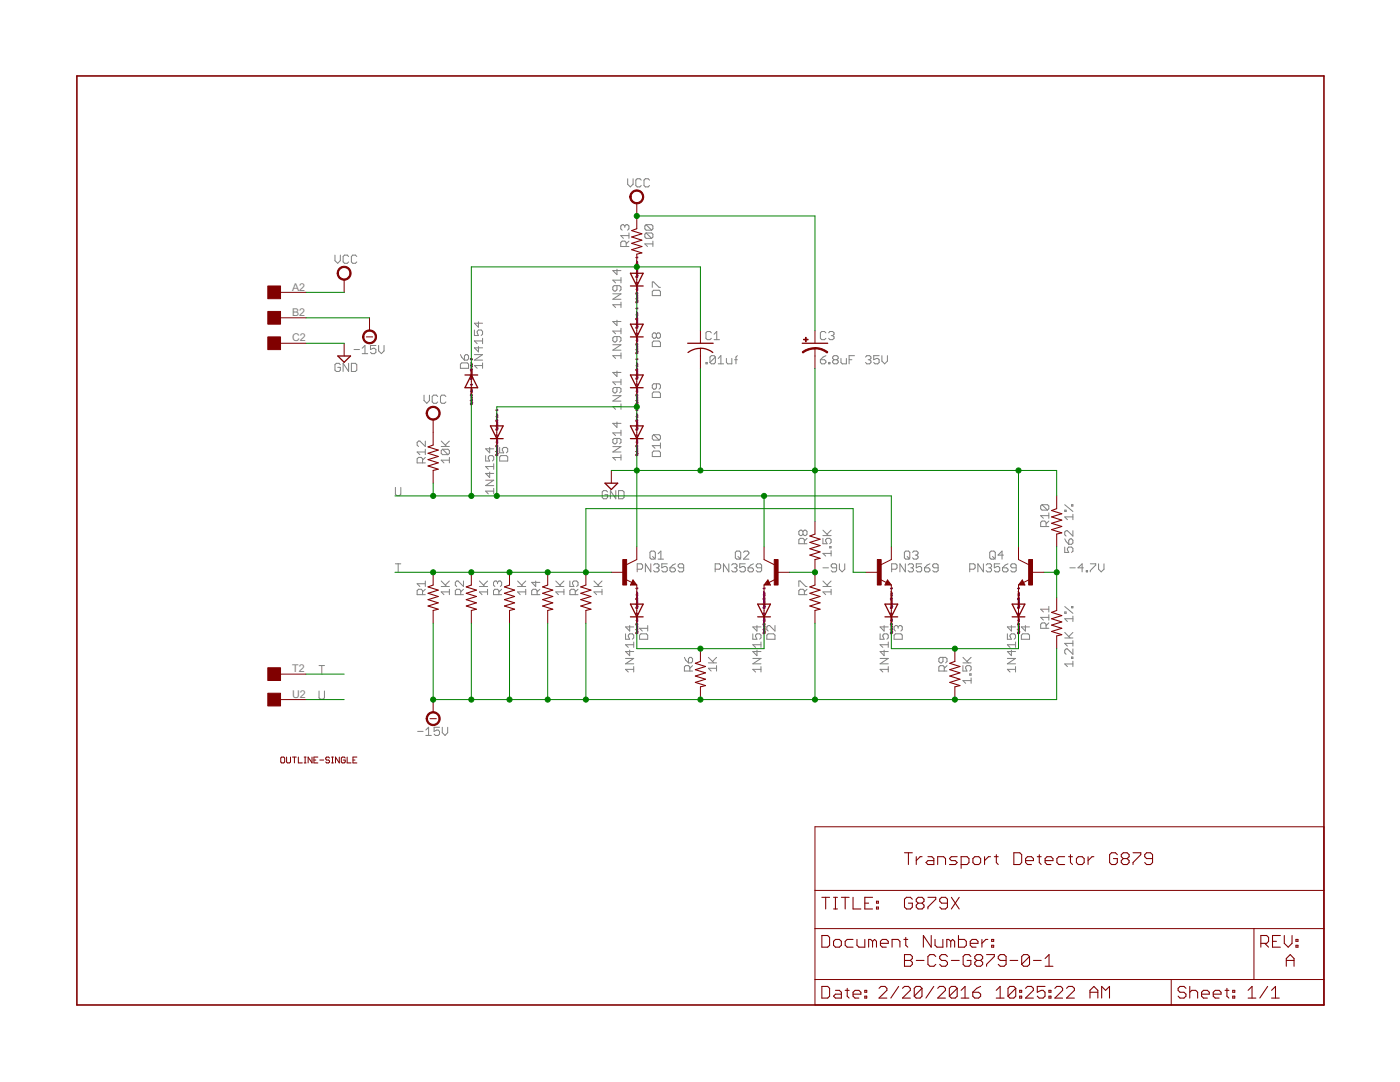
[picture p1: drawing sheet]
<svg xmlns="http://www.w3.org/2000/svg" width="279mm" height="216mm" viewBox="0 0 279 216" stroke-linecap="round" stroke-linejoin="round" font-family="sans-serif">
<defs><g id="words">
<g font-size="2.4" fill="#808080">
<text x="58.3" y="58">A2</text>
<text x="58.3" y="63.1">B2</text>
<text x="58.3" y="68.1">C2</text>
<text x="58.3" y="134.2">T2</text>
<text x="58.3" y="139.2">U2</text>
</g>
</g></defs>
<g fill="none" stroke="#800080" stroke-width=".2">
<path d="M126.8 54.5h.1M126.8 59.6h.1M126.9 52.7h.4v.2h-.2l-.1-.2M126.9 57.7h.4v.2l-.2 .1-.1-.3M127 53.4h.2l.1 .2h-.3zM127 55.1l-.1 .2 .1 .1 .2-.3v.3M127 58.4h.2l.1 .2-.3 .1zM127 54.1l.1 .3 .2-.1v-.2M127 59.2l.1 .2h.2v-.2M127 52l.1 .2M127 53l.1 .2M127 57.1l.1 .2"/>
<path d="M127 58.1l.1 .2M127 53.2h.3M127 52.2h.3M127 58.3h.3M127 57.3h.3M127.3 56.3v.3l-.3-.3-.1 .1 .1 .2M127.3 51.2v.3M127.3 52.4l-.1 .2-.2-.2 .1-.1v.3M127.3 53.8l-.1 .2-.2-.2 .1-.1v.3M127.3 54.5v.1M127.3 55l-.1-.3-.2 .1v.2h.4M127.3 57.4l-.1 .2-.2-.2h.1v.2"/>
<path d="M127.3 58.9l-.1 .2-.2-.2 .1-.1v.3M127.3 59.6v.1M127.3 54.5l-.3 .1M127.3 59.6l-.3 .1M127.3 51.4h-.4l.1 .1M93.8 79.9h.1M93.8 74.9h.1M93.9 78.8l.3-.1 .1 .2-.4 .1zM93.9 78.1h.4v.2h-.2l-.1-.2M93.9 73h.4v.2h-.2l-.1-.2M93.9 73.7h.3l.1 .2h-.4zM93.9 75.4v.2l.1 .1 .2-.3v.3"/>
<path d="M94 79.5l.1 .3 .2-.1v-.2M94 78.4l.1 .2M94 77.4l.1 .2M94 74.4l.1 .3 .2-.1v-.2M94 72.3l.1 .2M94 73.4l.1 .2M94 78.6h.3M94 77.6h.3M94 73.6h.3M94 72.5h.3M94.3 79.2l-.1 .2-.2-.2 .1-.1v.3M94.3 77.7l-.1 .2-.2-.2h.1v.2"/>
<path d="M94.3 76.8h-.4l.1 .1M94.3 71.5v.3l-.3-.3-.1 .1v.2M94.3 72.7l-.1 .2-.2-.2 .1-.1v.3M94.3 74.1l-.1 .2-.2-.2 .1-.1v.3M94.3 74.8v.1M94.3 75.3v-.2l-.2-.1-.1 .3h.4M94.3 76.6v.3M94.3 79.9v.1M94.3 74.9h-.3M94.3 79.9l-.3 .1M126.8 64.7h.1M126.8 69.8h.1"/>
<path d="M126.8 79.9h.1M126.8 74.9h.1M126.9 62.8h.4v.2l-.2 .1-.1-.3M126.9 67.9h.4v.2l-.2 .1-.1-.3M126.9 73h.4v.2h-.2l-.1-.2M126.9 78.1h.4v.2h-.2l-.1-.2M127 60.2l-.1 .2h.1l.2-.2v.2M127 63.5h.2l.1 .2-.3 .1zM127 65.3l-.1 .1 .1 .1 .2-.2v.2M127 68.6h.2l.1 .2-.3 .1zM127 70.3l-.1 .2 .1 .1 .2-.3v.3M127 73.7h.2l.1 .2h-.3z"/>
<path d="M127 75.4l-.1 .2 .1 .1 .2-.3v.3M127 78.7h.2l.1 .2-.3 .1zM127 64.3l.1 .2h.2v-.2M127 69.3l.1 .3 .2-.1v-.2M127 74.4l.1 .3 .2-.1v-.2M127 79.5l.1 .3 .2-.1v-.2M127 62.1l.1 .2M127 63.2l.1 .2M127 67.2l.1 .2M127 68.3l.1 .2M127 72.3l.1 .2M127 73.4l.1 .2"/>
<path d="M127 77.4l.1 .2M127 78.4l.1 .2M127 63.4h.3M127 62.3h.3M127 68.5h.3M127 67.4h.3M127 78.6h.3M127 77.6h.3M127 73.6h.3M127 72.5h.3M127.3 66.5v.2l-.3-.2h-.1l.1 .2M127.3 76.6v.3l-.3-.3-.1 .1 .1 .2"/>
<path d="M127.3 60.1l-.1-.3-.2 .1v.2h.4M127.3 61.4v.3M127.3 62.5l-.1 .2-.2-.2h.1v.2M127.3 63.9l-.1 .2-.2-.2h.1v.2M127.3 64.6v.2M127.3 65.1v-.2h-.2l-.1 .2h.4M127.3 67.6l-.1 .2-.2-.2 .1-.1v.3M127.3 69l-.1 .2-.2-.2h.1v.2M127.3 69.7v.1M127.3 70.2v-.2h-.2l-.1 .2h.4M127.3 71.5v.3M127.3 72.7l-.1 .2-.2-.2 .1-.1v.3"/>
<path d="M127.3 74.1l-.1 .2-.2-.2 .1-.1v.3M127.3 74.8v.1M127.3 75.3v-.2l-.2-.1-.1 .3h.4M127.3 77.7l-.1 .2-.2-.2h.1v.2M127.3 79.2l-.1 .2-.2-.2 .1-.1v.3M127.3 79.9v.1M127.3 64.7l-.3 .1M127.3 69.8h-.3M127.3 74.9h-.3M127.3 79.9l-.3 .1M127.3 61.5h-.4l.1 .2M127.3 71.7h-.4l.1 .1"/>
<path d="M93.9 80.5v.2l.1 .1 .2-.3v.3M94.3 80.4v-.2l-.2-.1-.1 .3h.4M98.9 85h.1M98.9 90.1h.1M99 83.1h.3v.2l-.2 .1v-.3M99 88.2h.3v.2l-.2 .1v-.3M99 85.6v.2h.1l.2-.2v.2M99 83.8h.3v.2l-.3 .1zM99 88.9h.3v.2l-.3 .1zM99 90.7v.1l.1 .1 .2-.2v.2M99.1 84.6v.2h.2v-.2M99.1 89.7v.2h.2v-.2"/>
<path d="M99.1 82.5l.1 .2M99.1 83.5l.1 .2M99.1 87.5l.1 .2M99.1 88.6l.1 .2M99.1 83.7h.2M99.1 82.7h.2M99.1 88.8h.2M99.1 87.7h.2M99.3 87.9v.2l-.2-.2 .1-.1v.3M99.3 86.8v.2l-.2-.2h-.1v.2M99.3 81.7v.3M99.3 82.8v.2l-.2-.2h.1v.2"/>
<path d="M99.3 84.3v.2l-.2-.2 .1-.1v.3M99.3 85v.1M99.3 85.4v-.1l-.2-.1v.2h.4M99.3 89.3v.2l-.2-.2h.1v.2M99.3 90v.2M99.3 90.5v-.2h-.2v.2h.4M99.3 85l-.2 .1M99.3 90.1l-.2 .1M99.3 81.8h-.3l.1 .2M126.8 85h.1M126.8 90.1h.1M126.9 83.1h.4v.2l-.2 .1-.1-.3"/>
<path d="M126.9 88.2h.4v.2l-.2 .1-.1-.3M127 80.5l-.1 .2 .1 .1 .2-.3v.3M127 83.8h.2l.1 .2-.3 .1zM127 85.6l-.1 .2h.1l.2-.2v.2M127 88.9h.2l.1 .2-.3 .1zM127 90.7l-.1 .1 .1 .1 .2-.2v.2M127 84.6l.1 .2h.2v-.2M127 89.7l.1 .2h.2v-.2M127 82.5l.1 .2M127 83.5l.1 .2M127 87.5l.1 .2M127 88.6l.1 .2"/>
<path d="M127 83.7h.3M127 82.7h.3M127 88.8h.3M127 87.7h.3M127.3 86.8v.2l-.3-.2h-.1l.1 .2M127.3 80.4v-.2l-.2-.1-.1 .3h.4M127.3 81.7v.3M127.3 82.8l-.1 .2-.2-.2h.1v.2M127.3 84.3l-.1 .2-.2-.2 .1-.1v.3M127.3 85v.1M127.3 85.4v-.1l-.2-.1-.1 .2h.4M127.3 87.9l-.1 .2-.2-.2 .1-.1v.3"/>
<path d="M127.3 89.3l-.1 .2-.2-.2h.1v.2M127.3 90v.2M127.3 90.5v-.2h-.2l-.1 .2h.4M127.3 85l-.3 .1M127.3 90.1l-.3 .1M127.3 81.8h-.4l.1 .2M126.9 119.4h.3l.1 .2h-.3zM126.9 118.7h.4v.2l-.2 .1-.1-.3M127 118l.1 .2M127 119.1l.1 .2M127 119.3h.3M127 118.2h.3"/>
<path d="M127.3 117.3v.2M127.3 118.4l-.1 .2-.2-.2 .1-.1v.3M127.3 119.8l-.1 .2-.2-.2h.1v.2M127.3 117.4h-.4l.1 .1M152.3 119.4h.3l.1 .2h-.3zM152.3 118.7h.4l-.1 .3-.2-.1v-.2M152.4 119.3h.3M152.4 118.2h.3M152.4 118l.1 .2M152.4 119.1l.1 .2M152.7 119.8l-.1 .2-.2-.2h.1v.2M152.7 118.4l-.1 .2-.2-.2 .1-.1v.3"/>
<path d="M152.7 117.4h-.4l.1 .1M152.7 117.3v.2M177.7 119.4h.3l.1 .2h-.3zM177.7 118.7h.4l-.1 .3-.2-.1v-.2M177.8 119.3h.3M177.8 118.2h.3M177.8 118l.1 .2M177.8 119.1l.1 .2M178.1 119.8l-.1 .2-.2-.2h.1v.2M178.1 118.4l-.1 .2-.2-.2 .1-.1v.3M178.1 117.4h-.4l.1 .1M178.1 117.3v.2"/>
<path d="M203.1 119.4h.3l.1 .2h-.4zM203.1 118.7h.4l-.1 .3-.2-.1v-.2M203.2 119.3h.3M203.2 118.2h.3M203.2 118l.1 .2M203.2 119.1l.1 .2M203.5 119.8l-.1 .2-.2-.2h.1v.2M203.5 118.4l-.1 .2-.2-.2 .1-.1v.3M203.5 117.4h-.4l.1 .1M203.5 117.3v.2M126.8 120.6h.1M126.8 125.6h.1"/>
<path d="M126.9 124.5h.3l.1 .2h-.3zM126.9 123.8h.4v.2h-.2l-.1-.2M127 121.1l-.1 .2 .1 .1 .2-.3v.3M127 126.2l-.1 .2h.1l.2-.2v.2M127 120.1l.1 .3 .2-.1v-.2M127 125.2l.1 .3 .2-.1v-.2M127 123.1l.1 .2M127 124.1l.1 .2M127 124.3h.3M127 123.3h.3M127.3 122.3v.3l-.3-.3-.1 .1 .1 .2M127.3 120.5v.1"/>
<path d="M127.3 121v-.2h-.2l-.1 .2h.4M127.3 123.5l-.1 .2-.2-.2 .1-.1v.3M127.3 124.9l-.1 .2-.2-.2 .1-.1v.3M127.3 125.6v.1M127.3 126.1v-.2l-.2-.1-.1 .3h.4M127.3 120.6h-.3M127.3 125.6l-.3 .1M152.2 120.6h.1M152.2 125.6h.1M152.3 124.5h.3l.1 .2h-.3zM152.3 123.8h.4l-.1 .2h-.2v-.2M152.4 121.1l-.1 .2 .1 .1 .2-.3v.3"/>
<path d="M152.4 126.2v.2l.1-.2 .2 .1-.1 .1M152.4 120.1l.1 .3 .2-.1v-.2M152.4 125.2l.1 .3 .2-.1v-.2M152.4 124.3h.3M152.4 123.3h.3M152.4 123.1l.1 .2M152.4 124.1l.1 .2M152.7 121v-.2h-.2l-.1 .2h.4M152.7 120.6h-.3M152.7 126.1v-.2l-.2-.1-.1 .3h.4M152.7 125.6l-.3 .1M152.7 124.9l-.1 .2-.2-.2 .1-.1v.3"/>
<path d="M152.7 123.5l-.1 .2-.2-.2 .1-.1v.3M152.7 122.3v.3l-.3-.3-.1 .1 .1 .2M152.7 120.5v.1M152.7 125.6v.1M177.6 120.6h.1M177.6 125.6h.1M177.7 124.5h.3l.1 .2h-.3zM177.7 123.8h.4l-.1 .2h-.2v-.2M177.8 121.1l-.1 .2 .1 .1 .2-.3v.3M177.8 126.2v.2l.1-.2 .2 .1-.1 .1M177.8 120.1l.1 .3 .2-.1v-.2M177.8 125.2l.1 .3 .2-.1v-.2"/>
<path d="M177.8 124.3h.3M177.8 123.3h.3M177.8 123.1l.1 .2M177.8 124.1l.1 .2M178.1 121v-.2h-.2l-.1 .2h.4M178.1 120.6h-.3M178.1 126.1v-.2l-.2-.1-.1 .3h.4M178.1 125.6l-.3 .1M178.1 124.9l-.1 .2-.2-.2 .1-.1v.3M178.1 123.5l-.1 .2-.2-.2 .1-.1v.3M178.1 122.3v.3l-.3-.3-.1 .1 .1 .2M178.1 120.5v.1"/>
<path d="M178.1 125.6v.1M203 120.6h.1M203 125.6h.1M203.1 124.5h.3l.1 .2h-.4zM203.1 123.8h.4l-.1 .2h-.2v-.2M203.1 121.1v.2l.1 .1 .2-.3v.3M203.1 126.2v.2l.2-.2 .2 .1-.1 .1M203.2 120.1l.1 .3 .2-.1v-.2M203.2 125.2l.1 .3 .2-.1v-.2M203.2 124.3h.3M203.2 123.3h.3M203.2 123.1l.1 .2"/>
<path d="M203.2 124.1l.1 .2M203.5 121v-.2h-.2l-.1 .2h.4M203.5 120.6h-.3M203.5 126.1v-.2l-.2-.1-.1 .3h.4M203.5 125.6l-.3 .1M203.5 124.9l-.1 .2-.2-.2 .1-.1v.3M203.5 123.5l-.1 .2-.2-.2 .1-.1v.3M203.5 122.3v.3l-.3-.3-.1 .1v.2M203.5 120.5v.1M203.5 125.6v.1"/>
</g>
<g fill="none" stroke="#808080" stroke-width=".2">
<path d="M125.3 35.7v1.1l.5 .5 .5-.5v-1.1M128 35.9l-.3-.2h-.5l-.3 .2v1.1l.3 .3h.5l.3-.3M129.6 35.9l-.3-.2h-.5l-.3 .2v1.1l.3 .3h.5l.3-.3M66.8 50.9v1.1l.6 .5 .5-.5v-1.1M69.6 51.2l-.3-.3h-.6l-.2 .3v1.1l.2 .2h.6l.3-.2M71.2 51.2l-.3-.3h-.5l-.3 .3v1.1l.3 .2h.5l.3-.2M122.3 58.6h1.6l-1.6 1.1h1.6M123.1 57v.8l-.2 .3h-.3l-.3-.3v-.5l.3-.3h1.1l.2 .3v.5l-.2 .3M123.1 53.7v1.1l-.8-.8h1.6M123.9 55.4v1.1M123.9 55.9h-1.6l.6 .6M124.7 45.1l-.3-.3h-.2l-.3 .3v.6l.3 .2"/>
<path d="M124.7 45.1l.3-.3h.2l.3 .3v.6l-.3 .2M124.7 45.1v.3M125 49.2v-.8l-.3-.3h-.5l-.3 .3v.8h1.6M125.5 48.1l-.5 .6M125.5 47h-1.6l.5 .6M125.5 46.5v1.1M128.9 44.8l1.1 1.1M128.9 44.8h1.1l.3 .3v.6l-.3 .2M128.9 46.5h1.1l.3 .2v.6l-.3 .3M128.9 46.5l-.2 .2v.6l.2 .3h1.1M128.9 44.8l-.2 .3v.6l.2 .2h1.1M128.9 46.5l1.1 1.1"/>
<path d="M130.2 58.2l.3-.3h1l.3 .3v.8h-1.6zM130.2 57.3v-1h.3l1 1h.3M130.3 48.7h-1.6l.5 .5M130.3 48.1v1.1M67.9 72.8l-.2-.3h-.6l-.3 .3v1.1l.3 .2h.6l.2-.2v-.6h-.5M69.6 72.5v1.6l-1.1-1.6v1.6M70.1 72.5h.8l.3 .3v1.1l-.3 .2h-.8zM70.7 69.7h1M72.3 69.5l.5-.6v1.7M72.3 70.6h1.1M75 68.9h-1.1v.8l.6-.2h.2l.3 .2v.6l-.3 .3h-.5l-.3-.3M75.6 68.9v1.1l.5 .6 .5-.6v-1.1"/>
<path d="M84.6 78.8v1.1l.6 .6 .5-.6v-1.1M87.4 79.1l-.3-.3h-.6l-.2 .3v1.1l.2 .3h.6l.3-.3M89 79.1l-.3-.3h-.5l-.3 .3v1.1l.3 .3h.5l.3-.3M91.9 72.7l.3-.3h1l.3 .3v.8h-1.6zM91.9 70.8l.3 .5 .5 .6M92.7 71l.3-.2h.2l.3 .2v.6l-.3 .3h-.5zM94.7 65.8v1.2h.8l-.3-.6v-.3l.3-.3h.5l.3 .3v.6l-.3 .3M94.7 70.8h1.6l-1.6 1.1h1.6M95.5 69.1v1.1l-.8-.8h1.6M95.5 64.2v1.1l-.8-.8h1.6M96.3 72.9h-1.6l.5 .6M96.3 67.5v1.1"/>
<path d="M96.3 72.4v1.1M96.3 68h-1.6l.5 .6M122.3 68.8h1.6l-1.6 1.1h1.6M122.3 79h1.6l-1.6 1h1.6M123.1 67.2v.8l-.2 .2h-.3l-.3-.2v-.6l.3-.2h1.1l.2 .2v.6l-.2 .2M123.1 77.3v.8l-.2 .3h-.3l-.3-.3v-.5l.3-.3h1.1l.2 .3v.5l-.2 .3M123.1 63.9v1.1l-.8-.8h1.6M123.1 74v1.1l-.8-.8h1.6M123.9 71h-1.6l.6 .5M123.9 60.8h-1.6l.6 .6M123.9 60.3v1.1M123.9 65.5v1.1"/>
<path d="M123.9 70.4v1.1M123.9 75.7v1.1M123.9 66.1h-1.6l.6 .5M123.9 76.2h-1.6l.6 .6M130.2 78.5l.3-.3h1l.3 .3v.8h-1.6zM130.5 68.1h1l.3 .2v.9h-1.6v-.9zM131 66.7l.3-.3h.2l.3 .3v.5l-.3 .3h-.2l-.3-.3M131 76.6v.8l-.3 .3h-.2l-.3-.3v-.5l.3-.3h1l.3 .3v.5l-.3 .3M131 66.7l-.3-.3h-.2l-.3 .3v.5l.3 .3h.2l.3-.3M131 66.7v.5M140.9 72.3h.2v.3h-.2zM142 66.4l-.3-.3h-.6l-.2 .3v1.1l.2 .3h.6l.3-.3"/>
<path d="M142.5 67.8h1.1M142.5 66.7l.5-.6v1.7M142.8 71.2v1.1l-.3 .3h-.5l-.3-.3M142.8 71.2l-.3-.2h-.5l-.3 .2v1.1M142.8 71.2l-1.1 1.1M143.3 72.6h1.1M143.3 71.5l.6-.5v1.6M145 71.5v.8l.2 .3h.8v-1.1M146.6 71.8h.6M147.2 71l-.3 .2v1.4M163.7 71.8h.8l.3 .3v.2l-.3 .3h-.5l-.3-.3zM164.8 71l-.5 .2-.6 .6"/>
<path d="M164.8 66.4l-.3-.3h-.5l-.3 .3v1.1l.3 .3h.5l.3-.3M165.4 72.3h.2v.3h-.2zM165.4 66.4l.2-.3h.6l.3 .3v.3l-.3 .3M165.9 67h.3M166.2 67l.3 .2v.3l-.3 .3h-.6l-.2-.3M166.5 71.8l-.3 .3v.2l.3 .3h.5l.3-.3v-.2l-.3-.3M166.5 71.8l-.3-.3v-.3l.3-.2h.5l.3 .2v.3l-.3 .3M166.5 71.8h.5M167.8 71.5v.8l.3 .3h.8v-1.1M169.5 71.8h.5M170.5 71h-1v1.6M172.7 71.2l.3-.2h.5l.3 .2v.3l-.3 .3"/>
<path d="M173.3 71.8h.2M173.5 71.8l.3 .3v.2l-.3 .3h-.5l-.3-.3M175.5 71h-1.1v.8l.5-.3h.3l.3 .3v.5l-.3 .3h-.6l-.2-.3M176 71v1.1l.6 .5 .5-.5v-1.1M78.9 97.3v1.3l.3 .3h.5l.3-.3v-1.3M84.3 92.4v-.9l-.2-.2h-.6l-.3 .2v.9h1.7M84.9 90.2h-1.7l.6 .5M84.9 88v1.1l-1.1-1.1h-.3l-.3 .3v.5l.3 .3M84.9 89.6v1.1M84.9 91.3l-.6 .5M88.1 89.1h1.6M88.1 88l1 1.1"/>
<path d="M88.3 89.6h1.1l.3 .3v.6l-.3 .2M88.3 89.6l-.2 .3v.6l.2 .2h1.1M88.3 89.6l1.1 1.1M89.7 91.3v1.1M89.7 91.8h-1.6l.5 .6M89.7 88l-.8 .8M96.9 90.9v1.1h.8l-.2-.5v-.3l.2-.3h.6l.2 .3v.5l-.2 .3M96.9 95.8h1.6l-1.6 1.1h1.6M97.7 94.2v1.1l-.8-.8h1.6M97.7 89.3v1.1l-.8-.8h1.6M98.5 98h-1.6l.6 .6M98.5 92.5v1.1"/>
<path d="M98.5 97.5v1.1M98.5 93.1h-1.6l.6 .5M99.7 89.3v1.1h.8l-.3-.6v-.2l.3-.3h.6l.2 .3v.5l-.2 .3M100 90.9h1.1l.2 .3v.8h-1.6v-.8zM121.3 98.2l-.3-.3h-.6l-.2 .3v1.1l.2 .2h.6l.3-.2v-.6h-.6M122.3 89.1h1.6l-1.6 1.1h1.6M122.9 97.9v1.6l-1.1-1.6v1.6M123.1 87.5v.8l-.2 .3h-.3l-.3-.3v-.6l.3-.2h1.1l.2 .2v.6l-.2 .3M123.1 84.2v1.1l-.8-.8h1.6M123.4 97.9h.9l.2 .3v1.1l-.2 .2h-.9zM123.9 80.6v1.1M123.9 85.8v1.1"/>
<path d="M123.9 90.7v1.1M123.9 81.1h-1.6l.6 .6M123.9 91.3h-1.6l.6 .5M123.9 86.4h-1.6l.6 .5M130.2 90.3l.3-.3h1l.3 .3v.8h-1.6zM130.5 86.7h1l.3 .3v.5l-.3 .3M130.5 86.7l-.3 .3v.5l.3 .3h1M130.5 86.7l1 1.1M131.8 88.4v1.1M131.8 88.9h-1.6l.5 .6M78.9 112.5h1.1M79.5 112.5v1.6"/>
<path d="M84.3 118.7v-.8l-.2-.3h-.6l-.3 .3v.8h1.7M84.9 117.6l-.6 .5M84.9 116.5h-1.7l.6 .5M84.9 115.9v1.1M88.1 117h1.6M88.1 115.9l1 1.1M89.7 118.1h-1.6l.5 .6M89.7 117.6v1.1M89.7 115.9l-.8 .9M91.9 118.7v-.8l-.2-.3h-.6l-.2 .3v.8h1.6M92.5 115.9v1.1l-1.1-1.1h-.3l-.2 .3v.6l.2 .2M92.5 117.6l-.6 .5"/>
<path d="M95.7 117h1.6M95.7 115.9l1.1 1.1M97.3 118.1h-1.6l.5 .6M97.3 117.6v1.1M97.3 115.9l-.8 .9M99.3 116.2l-.3-.3h-.2l-.3 .3v.6l.3 .2M99.3 116.2l.3-.3h.2l.3 .3v.6l-.3 .2M99.3 116.2v.3M99.6 118.7v-.8l-.3-.3h-.5l-.3 .3v.8h1.6M100.1 117.6l-.5 .5M103.3 117h1.6M103.3 115.9l1.1 1.1"/>
<path d="M104.9 118.1h-1.6l.5 .6M104.9 117.6v1.1M104.9 115.9l-.8 .9M106.9 115.9v1.1l-.8-.8h1.6M107.2 118.7v-.8l-.3-.3h-.5l-.3 .3v.8h1.6M107.7 117.6l-.5 .5M110.9 117h1.6M110.9 115.9l1.1 1.1M112.5 118.1h-1.6l.5 .6M112.5 117.6v1.1M112.5 115.9l-.8 .9M113.7 115.9v1.1h.8l-.2-.5v-.3l.2-.3h.6l.3 .3v.6l-.3 .2"/>
<path d="M114.8 118.7v-.8l-.3-.3h-.5l-.3 .3v.8h1.7M115.4 117.6l-.6 .5M118.5 117h1.6M118.5 115.9l1.1 1.1M120.1 118.1h-1.6l.6 .6M120.1 117.6v1.1M120.1 115.9l-.8 .9M127.2 113.6h.8l.2-.3v-.5l-.2-.3h-.8v1.6M129.9 112.5v1.6l-1.1-1.6v1.6M130 110h.5l.3 .2v1.1l-.3 .3h-.5l-.3-.3v-1.1zM130.2 111l.6 .6M130.4 112.8l.3-.3h.6l.2 .3v.2l-.2 .3"/>
<path d="M131 113.3h.3M131.3 113.3l.2 .3v.3l-.2 .2h-.6l-.3-.2M131.3 111.6h1.1M131.3 110.5l.6-.5v1.6M133.2 112.5h-1.1v.8l.5-.3h.3l.3 .3v.6l-.3 .2h-.6l-.2-.2M133.7 113.3h.8l.3 .3v.3l-.3 .2h-.5l-.3-.2zM134.8 112.5l-.5 .3-.6 .5M136.4 113.3h-.8l-.3-.3v-.2l.3-.3h.6l.2 .3v1.1l-.2 .2h-.6l-.3-.2M142.7 113.6h.9l.2-.3v-.5l-.2-.3h-.9v1.6M145.5 112.5v1.6l-1.1-1.6v1.6M146 112.8l.3-.3h.5l.3 .3v.2l-.3 .3M146.6 113.3h.2"/>
<path d="M146.7 110.2l.3-.2h.6l.2 .2v1.1l-.2 .3h-.6l-.3-.3zM146.8 113.3l.3 .3v.3l-.3 .2h-.5l-.3-.2M147.3 111l.5 .6M148.4 110.2l.3-.2h.5l.3 .2v.3l-1.1 1.1h1.1M148.7 112.5h-1.1v.8l.6-.3h.3l.2 .3v.6l-.2 .2h-.6l-.3-.2M149.3 113.3h.8l.3 .3v.3l-.3 .2h-.5l-.3-.2zM150.4 112.5l-.6 .3-.5 .5M152 113.3h-.8l-.3-.3v-.2l.3-.3h.5l.3 .3v1.1l-.3 .2h-.5l-.3-.2M159.4 117v-1.1h.3l1.1 1.1h.3M160.3 106l-.3-.2h-.3l-.3 .2v.6l.3 .3h.3l.3-.3M160.3 106l.2-.2h.3l.3 .2v.6l-.3 .3h-.3l-.2-.3M160.3 106v.6"/>
<path d="M160.5 108.5v-.8l-.2-.3h-.6l-.3 .3v.8h1.7M160.5 118.7v-.8l-.2-.3h-.6l-.3 .3v.8h1.7M161.1 117.6l-.6 .5M161.1 107.4l-.6 .6M164.2 117h1.7M164.2 113.3h1.1M164.2 107.4v1.1h.9l-.3-.5v-.3l.3-.3h.5l.3 .3v.5l-.3 .3M164.2 115.9l1.1 1.1M164.2 106.9h1.7M164.2 105.8l1.1 1.1M165.6 109.1h.3v.2h-.3zM165.9 118.1h-1.7l.6 .6"/>
<path d="M165.9 109.9v1.1M165.9 117.6v1.1M165.9 115.9l-.8 .9M165.9 110.4h-1.7l.6 .6M165.9 105.8l-.8 .8M167 113.3h-.9l-.2-.3v-.2l.2-.3h.6l.3 .3v1.1l-.3 .2h-.6l-.2-.2M167.5 112.5v1.1l.6 .5 .5-.5v-1.1M177.9 113.6h.9l.2-.3v-.5l-.2-.3h-.9v1.6M180.5 110.2l.3-.2h.5l.3 .2v1.1l-.3 .3h-.5l-.3-.3zM180.7 112.5v1.6l-1.1-1.6v1.6M181 111l.6 .6M181.2 112.8l.3-.3h.5l.3 .3v.2l-.3 .3"/>
<path d="M181.8 113.3h.2M182 113.3l.3 .3v.3l-.3 .2h-.5l-.3-.2M182.1 110.2l.3-.2h.5l.3 .2v.3l-.3 .3M182.7 110.8h.2M182.9 110.8l.3 .2v.3l-.3 .3h-.5l-.3-.3M183.9 112.5h-1v.8l.5-.3h.3l.2 .3v.6l-.2 .2h-.6l-.2-.2M184.5 113.3h.8l.3 .3v.3l-.3 .2h-.5l-.3-.2zM185.6 112.5l-.6 .3-.5 .5M187.2 113.3h-.8l-.3-.3v-.2l.3-.3h.5l.3 .3v1.1l-.3 .2h-.5l-.3-.2M193.5 113.6h.8l.3-.3v-.5l-.3-.3h-.8v1.6M196.3 112.5v1.6l-1.1-1.6v1.6M196.8 112.8l.3-.3h.5l.3 .3v.2l-.3 .3"/>
<path d="M197.3 113.3h.3M197.5 110.2l.3-.2h.6l.2 .2v1.1l-.2 .3h-.6l-.3-.3zM197.6 113.3l.3 .3v.3l-.3 .2h-.5l-.3-.2M198.1 111l.5 .6M199.5 112.5h-1.1v.8l.6-.3h.2l.3 .3v.6l-.3 .2h-.5l-.3-.2M200.1 113.3h.8l.3 .3v.3l-.3 .2h-.6l-.2-.2zM200.3 110.8h-1.1l.8-.8v1.6M201.2 112.5l-.6 .3-.5 .5M202.8 113.3h-.8l-.3-.3v-.2l.3-.3h.5l.3 .3v1.1l-.3 .2h-.5l-.3-.2M208 100.7h1l.3 .3v.5l-.3 .3M208 100.7l-.3 .3v.5l.3 .3h1M208 100.7l1 1.1"/>
<path d="M208.8 105.1v-.9l-.3-.2h-.5l-.3 .2v.9h1.6M209.3 102.3v1.1M209.3 104l-.5 .5M209.3 102.9h-1.6l.5 .5M212.5 109.2v1h.8l-.3-.8 .3-.2h.5l.3 .2v.6l-.3 .2M212.5 101.8h.3v.3h-.3zM212.5 107.5l.8 1.1M212.5 100.7l1.6 1.4M213.3 107.8l.3-.3h.2l.3 .3v.5l-.3 .3h-.5zM213.5 113.3h1.1M213.8 100.7h.3v.3h-.3zM214.1 102.6v1.1"/>
<path d="M214.1 105.9v1.1l-1.1-1.1h-.2l-.3 .3v.5l.3 .3M214.1 103.1h-1.6l.5 .6M216.2 113.3h-1.1l.9-.8v1.6M216.8 113.9h.2v.2h-.2zM217.6 112.5h1.1v.3l-1.1 1.1v.2M219.2 112.5v1.1l.6 .5 .5-.5v-1.1M63.7 132.8h1M63.7 137.9v1.3l.2 .3h.6l.2-.3v-1.3M64.2 132.8v1.6M124.8 126.5v1.1h.9l-.3-.6v-.3l.3-.2h.5l.3 .2v.6l-.3 .3M124.8 131.4h1.7l-1.7 1.1h1.7M125.7 129.7v1.1l-.9-.8h1.7"/>
<path d="M125.7 124.8v1.1l-.9-.8h1.7M126.5 133.6h-1.7l.6 .5M126.5 128.1v1.1M126.5 133v1.1M126.5 128.7h-1.7l.6 .5M127.6 126.7l.3-.2h1.1l.3 .2v.9h-1.7zM129.3 124.8v1.1M129.3 125.4h-1.7l.6 .5M136.6 131.2l.2 .5 .6 .6M137.4 131.4l.3-.2h.2l.3 .2v.6l-.3 .3h-.5zM137.7 133.9v-.8l-.3-.3h-.6l-.2 .3v.8h1.6M138.2 132.8l-.5 .5"/>
<path d="M141.4 132.3h1.6M141.4 131.2l1.1 1.1M143 133.3h-1.6l.5 .6M143 132.8v1.1M143 131.2l-.8 .8M150.2 131.4h1.7l-1.7 1.1h1.7M150.2 126.5v1.1h.9l-.3-.6v-.3l.3-.2h.5l.3 .2v.6l-.3 .3M151.1 129.7v1.1l-.9-.8h1.7M151.1 124.8v1.1l-.9-.8h1.7M151.9 133.6h-1.7l.6 .5M151.9 128.7h-1.7l.6 .5M151.9 128.1v1.1"/>
<path d="M151.9 133v1.1M153 126.7l.3-.2h1.1l.3 .2v.9h-1.7zM154.7 124.8v1.1l-1.1-1.1h-.3l-.3 .3v.5l.3 .3M175.6 131.4h1.7l-1.7 1.1h1.7M175.6 126.5v1.1h.8l-.2-.6v-.3l.2-.2h.6l.3 .2v.6l-.3 .3M176.4 129.7v1.1l-.8-.8h1.7M176.4 124.8v1.1l-.8-.8h1.7M177.3 133.6h-1.7l.6 .5M177.3 128.7h-1.7l.6 .5M177.3 128.1v1.1M177.3 133v1.1M178.4 126.7l.3-.2h1.1l.3 .2v.9h-1.7z"/>
<path d="M179.2 125.1l-.2-.3h-.3l-.3 .3v.5l.3 .3M179.2 125.1l.3-.3h.3l.3 .3v.5l-.3 .3M179.2 125.1v.3M188.2 131.2v.8l-.3 .3h-.3l-.2-.3v-.6l.2-.2h1.1l.3 .2v.6l-.3 .3M188.4 133.9v-.8l-.2-.3h-.6l-.2 .3v.8h1.6M189 132.8l-.6 .5M192.2 132.3h1.6M192.2 132.8v1.1h.8l-.3-.6v-.2l.3-.3h.5l.3 .3v.5l-.3 .3M192.2 131.2l1.1 1.1M193.5 134.5h.3v.2h-.3zM193.8 135.8h-1.6l.5 .6M193.8 135.3v1.1"/>
<path d="M193.8 131.2l-.8 .8M201 131.4h1.7l-1.7 1.1h1.7M201 126.5v1.1h.8l-.2-.6v-.3l.2-.2h.6l.3 .2v.6l-.3 .3M201.8 129.7v1.1l-.8-.8h1.7M201.8 124.8v1.1l-.8-.8h1.7M202.7 133.6h-1.7l.6 .5M202.7 128.7h-1.7l.6 .5M202.7 128.1v1.1M202.7 133v1.1M203.8 126.7l.3-.2h1.1l.3 .2v.9h-1.7zM204.6 124.8v1.1l-.8-.8h1.7M208.8 125.4v-.8l-.3-.3h-.5l-.3 .3v.8h1.6"/>
<path d="M209.3 124.3l-.5 .5M209.3 123.2h-1.6l.5 .5M209.3 121v1.1M209.3 122.7v1M209.3 121.6h-1.6l.5 .5M212.5 122.1h.3v.3h-.3zM212.5 127.3h1.6M212.5 126.2l1.1 1.1M212.5 121l1.6 1.4M213.8 131.1h.3v.3h-.3zM213.8 121h.3v.3h-.3zM214.1 132.5h-1.6l.5 .5"/>
<path d="M214.1 122.9v1.1M214.1 127.8v1.1M214.1 129.5v1.1l-1.1-1.1h-.2l-.3 .3v.5l.3 .3M214.1 131.9v1.1M214.1 128.4h-1.6l.5 .5M214.1 126.2l-.8 .8M214.1 123.5h-1.6l.5 .5M83.4 145.9h1M85 145.7l.5-.6v1.6M85 146.7h1.1M87.7 145.1h-1.1v.8l.8-.2 .3 .2v.6l-.3 .2h-.5l-.3-.2M88.3 145.1v1.1l.5 .5 .5-.5v-1.1"/>
</g>
<g fill="none" stroke="#800000" stroke-width=".21">
<path d="M127.1 45.6l-1 .4 2 .7-2 .6 2 .6-2 .7 2 .6-2 .6 2 .7-1 .2M86.4 88.8l-1 .4 2.1 .6-2.1 .6 2.1 .7-2.1 .6 2.1 .7-2.1 .6 2.1 .6-1.1 .3M86.4 116.7l-1 .4 2.1 .7-2.1 .6 2.1 .6-2.1 .7 2.1 .6-2.1 .6 2.1 .7-1.1 .2M94.1 116.7l-1.1 .4 2.1 .7-2.1 .6 2.1 .6-2.1 .7 2.1 .6-2.1 .6 2.1 .7-1 .2M101.7 116.7l-1 .4 2 .7-2 .6 2 .6-2 .7 2 .6-2 .6 2 .7-1 .2M109.3 116.7l-1 .4 2 .7-2 .6 2 .6-2 .7 2 .6-2 .6 2 .7-1 .2M116.9 116.7l-1 .4 2 .7-2 .6 2 .6-2 .7 2 .6-2 .6 2 .7-1 .2M162.6 116.7l-1 .4 2.1 .7-2.1 .6 2.1 .6-2.1 .7 2.1 .6-2.1 .6 2.1 .7-1.1 .2M162.6 106.6l-1 .4 2.1 .6-2.1 .6 2.1 .7-2.1 .6 2.1 .6-2.1 .7 2.1 .6-1.1 .3M210.9 101.5l-1 .4 2 .6-2 .6 2 .7-2 .6 2 .7-2 .6 2 .6-1 .3M139.8 132l-1 .4 2 .6-2 .6 2 .7-2 .6 2 .6-2 .7 2 .6-1 .3M190.6 132l-1.1 .4 2.1 .6-2.1 .6 2.1 .7-2.1 .6 2.1 .6-2.1 .7 2.1 .6-1 .3"/>
<path d="M210.9 121.8l-1 .4 2 .6-2 .7 2 .6-2 .6 2 .7-2 .6 2 .6-1 .3M164 179h1.6M164.8 179v2.4M166.3 179h.8M166.7 179v2.4M167.9 179h1.6M168.7 179v2.4M170.2 179v2.4h1.6M174.1 179h-1.5v2.4h1.5M174.9 179.8h.4v.4h-.4zM180.5 170.2h1.6M181.3 170.2v2.3"/>
<path d="M182.1 179.4l-.4-.4h-.8l-.4 .4v1.6l.4 .4h.8l.4-.4v-.8h-.8M182.9 170.9v1.6M184 170.9h-.4l-.7 .8M185.2 170.9h.8l.4 .4v1.2h-1.2l-.4-.4 .4-.4h1.2M185.2 179h1.6v.4l-1.6 1.6v.4M187.1 172.5v-1.6h1.2l.4 .4v1.2M189.9 179l1.5 2.4M191 170.9h-1.1l-.4 .4 .4 .4h.7l.4 .4-.4 .4h-1.1M191.4 179l-1.5 2.4M191.8 172.5h1.2l.4-.4v-.8l-.4-.4h-1.2v2.4M194.5 170.9h.8l.4 .4v.8l-.4 .4h-.8l-.3-.4v-.8zM196.5 170.9v1.6"/>
<path d="M197.7 170.9h-.4l-.8 .8M198.4 170.9h.8M198.8 170.5v1.6l.4 .4M202.3 170.2h1.2l.4 .3v1.6l-.4 .4h-1.2zM204.7 171.7h1.5v-.4l-.4-.4h-.7l-.4 .4v.8l.4 .4h.7M207 170.9h.8M207.4 170.5v1.6l.4 .4M208.6 171.7h1.5v-.4l-.4-.4h-.7l-.4 .4v.8l.4 .4h.7M212.5 170.9h-1.2l-.4 .4v.8l.4 .4h1.2M213.3 170.9h.7M213.6 170.5v1.6l.4 .4M215.2 170.9h.8l.4 .4v.8l-.4 .4h-.8l-.4-.4v-.8z"/>
<path d="M217.1 170.9v1.6M218.3 170.9h-.4l-.8 .8M223 170.5l-.4-.3h-.8l-.4 .3v1.6l.4 .4h.8l.4-.4v-.8h-.8M224.2 171.3l-.4-.4v-.4l.4-.3h.7l.4 .3v.4l-.4 .4M224.2 171.3l-.4 .4v.4l.4 .4h.7l.4-.4v-.4l-.4-.4M224.2 171.3h.7M226.1 170.2h1.6v.3l-1.6 1.6v.4M230 171.3h-1.2l-.3-.4v-.4l.3-.3h.8l.4 .3v1.6l-.4 .4h-.8l-.3-.4M164 186.7h1.2l.4 .3v1.6l-.4 .4h-1.2zM164 196.8h1.2l.4 .4v1.6l-.4 .4h-1.2zM166.3 187.8l.4-.3h.8l.4 .3v.8l-.4 .4h-.8l-.4-.4zM166.3 181.4h.8"/>
<path d="M166.7 197.6h.8l.4 .4v1.2h-1.2l-.4-.4 .4-.4h1.2M168.7 197.6h.8M169.1 197.2v1.6l.4 .4M170.2 198.4h1.6v-.4l-.4-.4h-.8l-.4 .4v.8l.4 .4h.8M170.2 187.5h-1.1l-.4 .3v.8l.4 .4h1.1M171 187.5v1.1l.4 .4h1.2v-1.5M172.6 198.8h.4v.4h-.4zM172.6 197.6h.4v.4h-.4zM172.6 180.2h.8M174.1 187.8l-.3-.3h-.4v1.5M174.1 187.8l.4-.3 .4 .3v1.2M174.1 187.8v1.2"/>
<path d="M174.9 181h.4v.4h-.4zM175.4 197.2l.4-.4h.8l.4 .4v.4l-1.6 1.6h1.6M175.7 188.2h1.6v-.4l-.4-.3h-.8l-.4 .3v.8l.4 .4h.8M178 189v-1.5h1.2l.4 .3v1.2M179.3 196.8l-1.5 2.4M180.1 197.2l.4-.4h.8l.4 .4v.4l-1.6 1.6h1.6M180.4 187.5h.8M180.5 191.6h1.2M180.5 190.5h1.2l.4 .4v.4l-.4 .3 .4 .4v.4l-.4 .4h-1.2zM180.8 187v1.6l.4 .4M182.9 191.6h1.5M183.2 180.2l-.3-.4v-.4l.3-.4h.8l.4 .4v.4l-.4 .4"/>
<path d="M183.2 180.2l-.3 .4v.4l.3 .4h.8l.4-.4v-.4l-.4-.4M183.2 180.2h.8M184 197.2v1.6l-.4 .4h-.8l-.3-.4M184 197.2l-.4-.4h-.8l-.3 .4v1.6M184 197.2l-1.5 1.6M185.8 186.7v2.3l-1.5-2.3v2.3M186.4 196.8l-1.6 2.4M186.6 187.5v1.1l.4 .4h1.2v-1.5M186.8 190.9l-.4-.4h-.8l-.4 .4v1.5l.4 .4h.8l.4-.4M187.1 197.2l.4-.4h.8l.4 .4v.4l-1.6 1.6h1.6M189.1 190.9l-.4-.4h-.8l-.4 .4v.4l.4 .3h.8l.4 .4v.4l-.4 .4h-.8l-.4-.4M189.1 180.2h-1.2l-.4-.4v-.4l.4-.4h.8l.4 .4v1.6l-.4 .4h-.8l-.4-.4"/>
<path d="M189.7 187.8l-.4-.3h-.3v1.5M189.7 187.8v1.2M189.7 187.8l.4-.3 .4 .3v1.2M189.9 191.6h1.5M191 197.2v1.6l-.4 .4h-.7l-.4-.4M191 197.2l-.4-.4h-.7l-.4 .4v1.6M191 197.2l-1.5 1.6M191.3 186.7v2.3h1.2l.3-.4v-.8l-.3-.3h-1.2M191.8 199.2h1.6M191.8 197.6l.8-.8v2.4M193.6 188.2h1.6v-.4l-.4-.3h-.8l-.4 .3v.8l.4 .4h.8M193.8 190.9l-.4-.4h-.8l-.4 .4v1.5l.4 .4h.8l.4-.4v-.8h-.8"/>
<path d="M194.1 198h1.2l.4 .4v.4l-.4 .4h-.8l-.4-.4zM194.9 191.6h.8M194.9 191.6l-.4-.3v-.4l.4-.4h.8l.4 .4v.4l-.4 .3M194.9 191.6l-.4 .4v.4l.4 .4h.8l.4-.4v-.4l-.4-.4M195.7 196.8l-.8 .4-.8 .8M196 187.5v1.5M196.9 190.5h1.5v.4l-1.5 1.5v.4M197.1 187.5h-.4l-.7 .7M197.9 188.6h.4v.4h-.4zM197.9 187.5h.4v.3h-.4zM198.8 199.2h1.6M198.8 197.6l.8-.8v2.4"/>
<path d="M200.8 191.6h-1.2l-.4-.3v-.4l.4-.4h.8l.4 .4v1.5l-.4 .4h-.8l-.4-.4M201.6 191.6h1.5M202.7 197.2v1.6l-.4 .4h-.8l-.3-.4M202.7 197.2l-.4-.4h-.8l-.3 .4v1.6M202.7 197.2l-1.5 1.6M203.5 197.6h.4v.4h-.4zM203.5 198.8h.4v.4h-.4zM204.7 197.2l.4-.4h.7l.4 .4v.4l-1.5 1.6h1.5M205.5 190.9l-.4-.4h-.8l-.4 .4v1.5M205.5 190.9v1.5l-.4 .4h-.8l-.4-.4M205.5 190.9l-1.6 1.5M206.2 191.6h1.6"/>
<path d="M208.6 196.8h-1.6v1.2l.8-.4h.4l.4 .4v.8l-.4 .4h-.8l-.4-.4M208.6 192.8h1.5M208.6 191.3l.8-.8v2.3M209.3 197.6h.4v.4h-.4zM209.3 198.8h.4v.4h-.4zM210.5 197.2l.4-.4h.8l.4 .4v.4l-1.6 1.6h1.6M212.9 197.2l.3-.4h.8l.4 .4v.4l-1.5 1.6h1.5M217.5 198h1.6M217.5 199.2v-1.6l.8-.8 .8 .8v1.6M219.9 199.2v-2.4l.7 .8 .8-.8v2.4M236.7 197.2l-.4-.4h-.8l-.4 .4v.4l.4 .4h.8l.4 .4v.4l-.4 .4h-.8l-.4-.4M237.4 198l.4-.4h.8l.4 .4v1.2"/>
<path d="M237.4 196.8v2.4M239.8 198.4h1.5v-.4l-.3-.4h-.8l-.4 .4v.8l.4 .4h.8M242.1 198.4h1.6v-.4l-.4-.4h-.8l-.4 .4v.8l.4 .4h.8M244.5 197.6h.8M244.9 197.2v1.6l.4 .4M246 198.8h.4v.4h-.4zM246 197.6h.4v.4h-.4zM249.1 199.2h1.5M249.1 197.6l.8-.8v2.4M251.6 188.2h1.2l.4-.4v-.8l-.4-.3h-1.2v2.3M252.4 188.2l.8 .8M253 196.8l-1.6 2.4"/>
<path d="M253.8 199.2h1.5M253.8 197.6l.8-.8v2.4M254 187.8h.7M255.5 186.7h-1.5v2.3h1.5M256.3 186.7v1.5l.8 .8 .8-.8v-1.5M256.7 192.8v-1.5l.8-.8 .8 .8v1.5M256.7 191.6h1.6M258.6 188.6h.4v.4h-.4zM258.6 187.5h.4v.3h-.4z"/>
</g>
<g fill="none" stroke="#800000" stroke-width=".25">
<path d="M125.8 54.5h2.6l-1.3 2.6zM125.8 57.1h2.6M67.4 71h2.6l-1.3 1.3zM92.8 74.8h2.5M94.1 74.8l1.2 2.6h-2.5zM125.8 64.7h2.6l-1.3 2.5zM125.8 67.2h2.6M125.8 74.8h2.6l-1.3 2.6zM125.8 77.4h2.6M137.2 68.5h5.1M137.3 70.3a4 4 0 0 1 5 0M160.1 68.5h5.1"/>
<path d="M97.9 85h2.5l-1.3 2.5zM97.9 87.5h2.5M120.7 96.4h2.6l-1.3 1.3zM125.8 87.5h2.6M125.8 85h2.6l-1.3 2.5zM126.3 116.2l.1 .3h-.3l.2-.5 .5 .6h-.7M153.2 116.2l-.1 .3h.4l-.3-.5-.5 .6h.8M177.1 116.2l.1 .3h-.3l.2-.5 .5 .6h-.7M204 116.2l-.1 .3h.4l-.3-.5-.5 .6h.8M125.8 120.5h2.6l-1.3 2.6zM125.8 123.1h2.6M151.2 123.1h2.6"/>
<path d="M151.2 120.5h2.6l-1.3 2.6zM176.6 123.1h2.6M176.6 120.5h2.6l-1.3 2.6zM202 123.1h2.5M202 120.5h2.5l-1.2 2.6z"/>
</g>
<g fill="none" stroke="#800000" stroke-width=".2">
<path d="M56 58.3h5.1M68.7 55.8v2.5M127.1 40.6v5M127.1 50.7v7.6M56 68.5h5.1M56 63.4h5.1M68.7 68.5v2.5M73.1 67.2h1.3M73.7 63.4v2.6M94.1 73.6v5M127.1 63.4v5.1M127.1 73.6v5"/>
<path d="M139.8 66v2.5M139.8 69.5v4.1M162.6 66v2.5M162.6 69.5v4.1M86.4 83.7v5.1M86.4 93.9v2.5M99.1 83.7v5.1M122 93.9v2.5M127.1 83.7v5.1M210.9 99v2.5M86.4 114.2v2.5M94.1 114.2v2.5"/>
<path d="M101.7 114.2v2.5M109.3 114.2v2.5M116.9 114.2v2.5M122 114.2h2.5M124.9 115.6l1.2 .6M126.3 115.7l.8 1h-1.3zM127.1 109.1v2.6l-2 1M127.1 116.7v7.7M152.5 109.1v2.6l2 1M152.5 116.7v7.7M153.2 115.7l.6 1h-1.3zM154.7 115.6l-1.2 .6"/>
<path d="M155 114.2h2.6M162.6 104v2.6M162.6 111.7v5M172.8 114.2h2.5M175.6 115.6l1.3 .6M177.1 115.7l.8 1h-1.3zM177.9 109.1v2.6l-2 1M177.9 116.7v7.7M203.3 109.1v2.6l2 1M203.3 116.7v7.7M204 115.7l.5 1h-1.2zM205.5 115.6l-1.2 .6"/>
<path d="M205.8 114.2h2.5M210.9 106.6v2.5M210.9 119.3v2.5M56 139.6h5.1M56 134.5h5.1M86.4 121.8v2.6M86.4 139.6v2.5M94.1 121.8v2.6M101.7 121.8v2.6M109.3 121.8v2.6M116.9 121.8v2.6M139.8 129.4v2.6"/>
<path d="M139.8 137.1v2.5M162.6 121.8v2.6M190.6 129.4v2.6M190.6 137.1v2.5M210.9 126.9v2.5M56.2 151.1h.4l.2 .2v.7l-.2 .2h-.4l-.2-.2v-.7zM57.2 151.1v.9l.2 .2h.4l.2-.2v-.9M58.4 151.1h.7M58.8 151.1v1.1M59.5 151.1v1.1h.8M60.7 151.1h.4M60.7 152.2h.4"/>
<path d="M60.9 151.1v1.1M62.3 151.1v1.1l-.8-1.1v1.1M62.7 151.7h.3M63.4 151.1h-.7v1.1h.7M63.8 151.7h.8M65.8 151.3l-.2-.2h-.4l-.2 .2 .2 .4h.4l.2 .1-.2 .4h-.4l-.2-.2M66.2 151.1h.3M66.2 152.2h.3M66.4 151.1v1.1M67.7 151.1v1.1l-.7-1.1v1.1M68.9 151.3l-.2-.2h-.4l-.2 .2v.7l.2 .2h.4l.2-.2v-.3h-.4M69.3 151.1v1.1h.8"/>
<path d="M70.4 151.7h.4M71.2 151.1h-.8v1.1h.8M85.8 143.4h1.3M162.6 165h101.6v35.5h-101.6zM162.6 177.7h101.6M162.6 185.3h101.6M162.6 195.5h101.6M233.7 195.5v5M250.3 185.3v10.2"/>
</g>
<g fill="#800000" stroke="#800000" stroke-width=".2">
<path d="M67.6 53.6a1.4 1.4 0 0 1 2.3 .2 1.4 1.4 0 0 1-.8 2 1.4 1.4 0 0 1-1.8-1.3h.2a1.14 1.14 0 0 1 1.7-.9 1.14 1.14 0 0 1 .2 1.9 1.14 1.14 0 0 1-1.8-.7l-.1-.3h-.2z" fill-rule="evenodd"/>
<path d="M72.7 66.3a1.4 1.4 0 0 1 2.2 .1 1.4 1.4 0 0 1-.7 2.1 1.4 1.4 0 0 1-1.8-1.3h.2a1.14 1.14 0 0 1 1.7-.9 1.14 1.14 0 0 1 .1 1.9 1.14 1.14 0 0 1-1.8-.7v-.3h-.2z" fill-rule="evenodd"/>
<path d="M85.4 142.4a1.4 1.4 0 0 1 2.3 .3 1.4 1.4 0 0 1-.9 2 1.4 1.4 0 0 1-1.8-1.3h.3a1.15 1.15 0 0 1 1.6-1.1 1.15 1.15 0 0 1 .3 1.9 1.15 1.15 0 0 1-1.9-.5v-.3h-.3z" fill-rule="evenodd"/>
<path d="M126.1 38.3a1.39 1.39 0 0 1 2.2 .3 1.39 1.39 0 0 1-.9 2 1.39 1.39 0 0 1-1.7-1.3h.2a1.15 1.15 0 0 1 1.6-1.1 1.15 1.15 0 0 1 .3 1.9 1.15 1.15 0 0 1-1.8-.5l-.1-.3h-.2z" fill-rule="evenodd"/>
<path d="M85.4 81.5a1.4 1.4 0 0 1 2.3 .2 1.4 1.4 0 0 1-.9 2.1 1.4 1.4 0 0 1-1.8-1.4h.3a1.15 1.15 0 0 1 1.6-1 1.15 1.15 0 0 1 .3 1.9 1.15 1.15 0 0 1-1.9-.6v-.3h-.3z" fill-rule="evenodd"/>
<path d="M162.6 69.4l1.4 .2 1.2 .6-.1 .2-1.4-.7-1.1-.1z" fill-rule="evenodd"/>
<path d="M160.1 70.2l1.2-.6 1.3-.2v.2l-1 .2-1.3 .6z" fill-rule="evenodd"/>
</g>
<g fill="#800000" stroke="#800000" stroke-width=".2">
<path d="M175.1 111.7h.8v5h-.8z"/>
<path d="M124.3 111.7h.8v5h-.8z"/>
<path d="M154.5 111.7h.8v5h-.8z"/>
<path d="M205.3 111.7h.8v5h-.8z"/>
<path d="M53.4 138.3h2.6v2.6h-2.6z"/>
<path d="M53.4 133.2h2.6v2.6h-2.6z"/>
<path d="M53.4 67.2h2.6v2.6h-2.6z"/>
<path d="M53.4 62.1h2.6v2.6h-2.6z"/>
<path d="M53.4 57.1h2.6v2.5h-2.6z"/>
<path d="M160.4 67.7h.9v.1h-.9z"/>
<path d="M160.8 67.3h.1v.9h-.1z"/>
</g>
<path d="M15.3 15.2h248.9v185.3h-248.9z" fill="none" stroke="#800000" stroke-width=".32"/>
<g fill="none" stroke="#008000" stroke-width=".2">
<path d="M61.1 58.3h7.6M127.1 58.3v5.1M127.1 43.1h35.5v22.9M61.1 68.5h7.6M61.1 63.4h12.6M94.1 78.6v20.4M127.1 68.5v5.1M127.1 78.6v5.1M139.8 66v-12.7h-45.7v20.3M139.8 73.6v20.3M162.6 73.6v30.4M78.8 99h99.1v10.1"/>
<path d="M86.4 96.4v2.6M99.1 88.8v10.2M122 93.9h88.9v5.1M127.1 88.8v20.3M127.1 81.2h-28v2.5M152.5 99v10.1M203.3 93.9v15.2M78.8 114.2h43.2M116.9 114.2v-12.7h53.4v12.7h2.5M157.6 114.2h5M208.3 114.2h2.6M210.9 109.1v10.2"/>
<path d="M61.1 139.6h7.6M61.1 134.5h7.6M86.4 124.4v15.2h124.5v-10.2M94.1 124.4v15.2M101.7 124.4v15.2M109.3 124.4v15.2M116.9 124.4v15.2M127.1 124.4v5h25.4v-5M162.6 124.4v15.2M177.9 124.4v5h25.4v-5"/>
</g>
<g fill="#008000" stroke="#008000" stroke-width=".2">
<circle cx="127.1" cy="93.9" r=".51"/>
<circle cx="162.6" cy="93.9" r=".51"/>
<circle cx="203.3" cy="93.9" r=".51"/>
<circle cx="139.8" cy="93.9" r=".51"/>
<circle cx="139.8" cy="139.6" r=".51"/>
<circle cx="86.4" cy="139.6" r=".51"/>
<circle cx="94.1" cy="139.6" r=".51"/>
<circle cx="101.7" cy="139.6" r=".51"/>
<circle cx="109.3" cy="139.6" r=".51"/>
<circle cx="116.9" cy="139.6" r=".51"/>
<circle cx="162.6" cy="139.6" r=".51"/>
<circle cx="190.6" cy="139.6" r=".51"/>
<circle cx="116.9" cy="114.2" r=".51"/>
<circle cx="109.3" cy="114.2" r=".51"/>
<circle cx="101.7" cy="114.2" r=".51"/>
<circle cx="94.1" cy="114.2" r=".51"/>
<circle cx="86.4" cy="114.2" r=".51"/>
<circle cx="139.8" cy="129.4" r=".51"/>
<circle cx="162.6" cy="114.2" r=".51"/>
<circle cx="152.5" cy="99" r=".51"/>
<circle cx="99.1" cy="99" r=".51"/>
<circle cx="86.4" cy="99" r=".51"/>
<circle cx="94.1" cy="99" r=".51"/>
<circle cx="190.6" cy="129.4" r=".51"/>
<circle cx="210.9" cy="114.2" r=".51"/>
<circle cx="127.1" cy="53.3" r=".51"/>
<circle cx="127.1" cy="43.1" r=".51"/>
<circle cx="127.1" cy="81.2" r=".51"/>
</g>
<use href="#words"/>
</svg>
